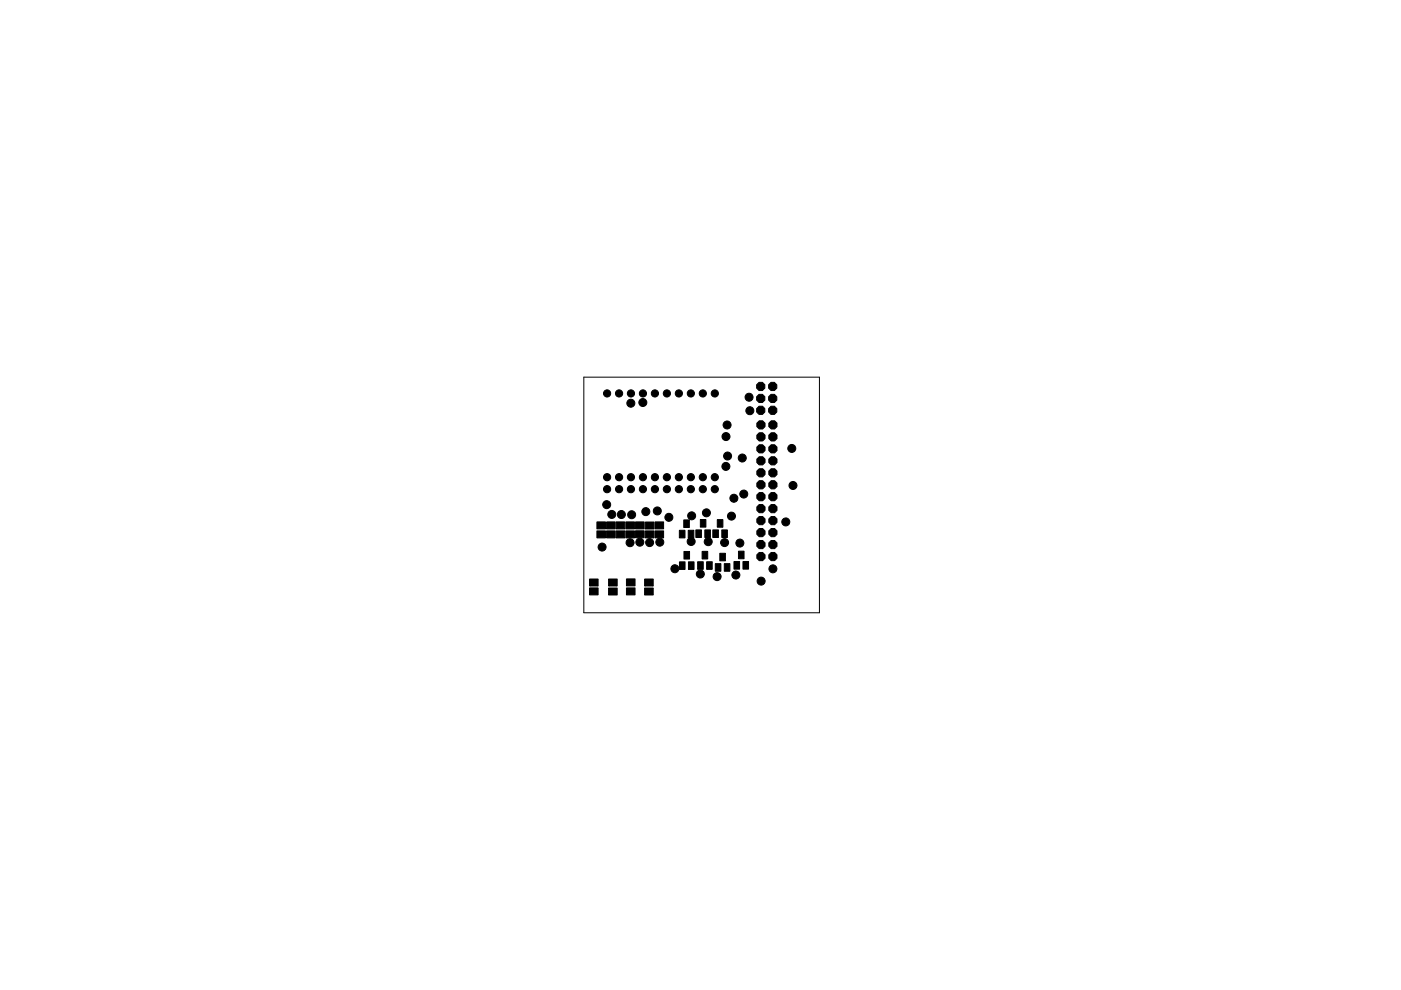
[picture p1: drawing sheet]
<svg xmlns="http://www.w3.org/2000/svg" width="297mm" height="210mm" viewBox="0 0 297 210" stroke-linecap="round" stroke-linejoin="round" font-family="sans-serif">
<g fill="#000" stroke="#000" stroke-width=".21">
<circle cx="128.7" cy="83.4" r=".76"/>
<circle cx="131.3" cy="83.4" r=".76"/>
<circle cx="133.8" cy="85.5" r=".85"/>
<circle cx="133.8" cy="83.4" r=".76"/>
<circle cx="136.3" cy="85.3" r=".85"/>
<circle cx="136.3" cy="83.4" r=".76"/>
<circle cx="138.9" cy="83.4" r=".76"/>
<circle cx="141.4" cy="83.4" r=".76"/>
<circle cx="143.9" cy="83.4" r=".76"/>
<circle cx="146.5" cy="83.4" r=".76"/>
<circle cx="149" cy="83.4" r=".76"/>
<circle cx="151.6" cy="83.4" r=".76"/>
<circle cx="153.9" cy="98.9" r=".85"/>
<circle cx="153.9" cy="92.6" r=".85"/>
<circle cx="154.2" cy="90.1" r=".85"/>
<circle cx="154.3" cy="96.7" r=".85"/>
<circle cx="157.4" cy="97.1" r=".85"/>
<circle cx="158.8" cy="84.2" r=".85"/>
<circle cx="159" cy="87.1" r=".85"/>
<circle cx="167.9" cy="95.1" r=".85"/>
<circle cx="127.7" cy="116" r=".85"/>
<circle cx="128.6" cy="107" r=".85"/>
<circle cx="128.7" cy="103.7" r=".76"/>
<circle cx="128.7" cy="101.2" r=".76"/>
<circle cx="129.7" cy="109.1" r=".85"/>
<circle cx="131.3" cy="103.7" r=".76"/>
<circle cx="131.3" cy="101.2" r=".76"/>
<circle cx="131.7" cy="109.1" r=".85"/>
<circle cx="133.6" cy="115.1" r=".85"/>
<circle cx="133.8" cy="103.7" r=".76"/>
<circle cx="133.8" cy="101.2" r=".76"/>
<circle cx="133.9" cy="109.1" r=".85"/>
<circle cx="135.7" cy="115" r=".85"/>
<circle cx="136.3" cy="103.7" r=".76"/>
<circle cx="136.3" cy="101.2" r=".76"/>
<circle cx="136.9" cy="108.5" r=".85"/>
<circle cx="137.7" cy="115" r=".85"/>
<circle cx="138.9" cy="103.7" r=".76"/>
<circle cx="138.9" cy="101.2" r=".76"/>
<circle cx="139.4" cy="108.3" r=".85"/>
<circle cx="139.9" cy="115" r=".85"/>
<circle cx="141.4" cy="103.7" r=".76"/>
<circle cx="141.4" cy="101.2" r=".76"/>
<circle cx="141.8" cy="109.7" r=".85"/>
<circle cx="143.9" cy="101.2" r=".76"/>
<circle cx="143.9" cy="103.7" r=".76"/>
<circle cx="146.5" cy="101.2" r=".76"/>
<circle cx="146.5" cy="103.7" r=".76"/>
<circle cx="146.5" cy="114.8" r=".85"/>
<circle cx="146.6" cy="109.4" r=".85"/>
<circle cx="149" cy="101.2" r=".76"/>
<circle cx="149" cy="103.7" r=".76"/>
<circle cx="149.8" cy="108.7" r=".85"/>
<circle cx="150.2" cy="114.9" r=".85"/>
<circle cx="151.6" cy="103.7" r=".76"/>
<circle cx="151.6" cy="101.2" r=".76"/>
<circle cx="153.6" cy="115" r=".85"/>
<circle cx="155.1" cy="109.4" r=".85"/>
<circle cx="155.6" cy="105.6" r=".85"/>
<circle cx="156.9" cy="115.1" r=".85"/>
<circle cx="157.7" cy="104.8" r=".85"/>
<circle cx="166.6" cy="110.7" r=".85"/>
<circle cx="168.1" cy="102.9" r=".85"/>
<circle cx="143.1" cy="120.6" r=".85"/>
<circle cx="148.5" cy="121.7" r=".85"/>
<circle cx="152" cy="122.3" r=".85"/>
<circle cx="156" cy="121.9" r=".85"/>
<circle cx="161.4" cy="123.2" r=".85"/>
<circle cx="163.9" cy="120.6" r=".85"/>
</g>
<g fill="#000" stroke="#000" stroke-width=".21">
<path d="M126.6 112.6h1.8v1.4h-1.8zM126.6 110.7h1.8v1.4h-1.8zM128.6 112.6h1.8v1.4h-1.8zM128.6 110.7h1.8v1.4h-1.8zM130.6 112.6h1.9v1.4h-1.9zM130.6 110.7h1.9v1.4h-1.9zM132.7 112.6h1.8v1.4h-1.8zM132.7 110.7h1.8v1.4h-1.8zM134.7 112.5h1.9v1.5h-1.9zM134.7 110.7h1.9v1.4h-1.9zM136.8 112.6h1.8v1.4h-1.8zM136.8 110.7h1.8v1.5h-1.8z"/>
<path d="M138.9 112.6h1.8v1.4h-1.8zM138.9 110.7h1.8v1.4h-1.8zM144 112.4h1.2v1.6h-1.2zM144.1 119.1h1.1v1.6h-1.1zM145 110.2h1.2v1.6h-1.2zM145 116.9h1.2v1.6h-1.2zM145.9 112.4h1.2v1.6h-1.2zM146 119.1h1.2v1.6h-1.2zM147.5 112.4h1.2v1.6h-1.2zM147.9 119.1h1.2v1.6h-1.2zM148.5 110.2h1.2v1.6h-1.2zM148.9 116.9h1.2v1.6h-1.2z"/>
<path d="M149.4 112.4h1.2v1.6h-1.2zM149.8 119.1h1.2v1.6h-1.2zM151.1 112.4h1.2v1.6h-1.2zM151.7 119.5h1.1v1.6h-1.1zM152.1 110.2h1.2v1.6h-1.2zM152.6 117.3h1.2v1.6h-1.2zM153 112.4h1.2v1.6h-1.2zM153.6 119.5h1.1v1.6h-1.1zM155.6 119.1h1.2v1.6h-1.2zM156.6 116.9h1.2v1.6h-1.2zM157.5 119.1h1.2v1.6h-1.2zM125 124.7h1.8v1.4h-1.8z"/>
<path d="M125 122.8h1.8v1.4h-1.8zM129 124.7h1.9v1.5h-1.9zM129 122.8h1.9v1.4h-1.9zM132.8 124.7h1.8v1.4h-1.8zM132.8 122.7h1.8v1.5h-1.8zM136.7 124.7h1.8v1.5h-1.8zM136.7 122.8h1.8v1.4h-1.8z"/>
<circle cx="161.3" cy="87" r=".94"/>
<circle cx="161.3" cy="84.5" r=".94"/>
<circle cx="161.3" cy="81.9" r=".94"/>
<circle cx="161.3" cy="97.7" r=".94"/>
<circle cx="161.3" cy="92.6" r=".94"/>
<circle cx="161.3" cy="95.2" r=".94"/>
<circle cx="161.3" cy="90.1" r=".94"/>
<circle cx="163.8" cy="81.9" r=".94"/>
<circle cx="163.8" cy="87" r=".94"/>
<circle cx="163.8" cy="84.5" r=".94"/>
<circle cx="163.9" cy="95.2" r=".94"/>
<circle cx="163.9" cy="97.7" r=".94"/>
<circle cx="163.9" cy="90.1" r=".94"/>
<circle cx="163.9" cy="92.6" r=".94"/>
<circle cx="161.3" cy="110.4" r=".94"/>
<circle cx="161.3" cy="100.2" r=".94"/>
<circle cx="161.3" cy="115.5" r=".94"/>
<circle cx="161.3" cy="107.8" r=".94"/>
<circle cx="161.3" cy="102.8" r=".94"/>
<circle cx="161.3" cy="112.9" r=".94"/>
<circle cx="161.3" cy="118" r=".94"/>
<circle cx="161.3" cy="105.3" r=".94"/>
<circle cx="163.9" cy="115.5" r=".94"/>
<circle cx="163.9" cy="107.8" r=".94"/>
<circle cx="163.9" cy="112.9" r=".94"/>
<circle cx="163.9" cy="110.4" r=".94"/>
<circle cx="163.9" cy="118" r=".94"/>
<circle cx="163.9" cy="105.3" r=".94"/>
<circle cx="163.9" cy="102.8" r=".94"/>
<circle cx="163.9" cy="100.2" r=".94"/>
</g>
<path d="M123.8 80h49.9v49.9h-49.9z" fill="none" stroke="#000" stroke-width=".21"/>
</svg>
